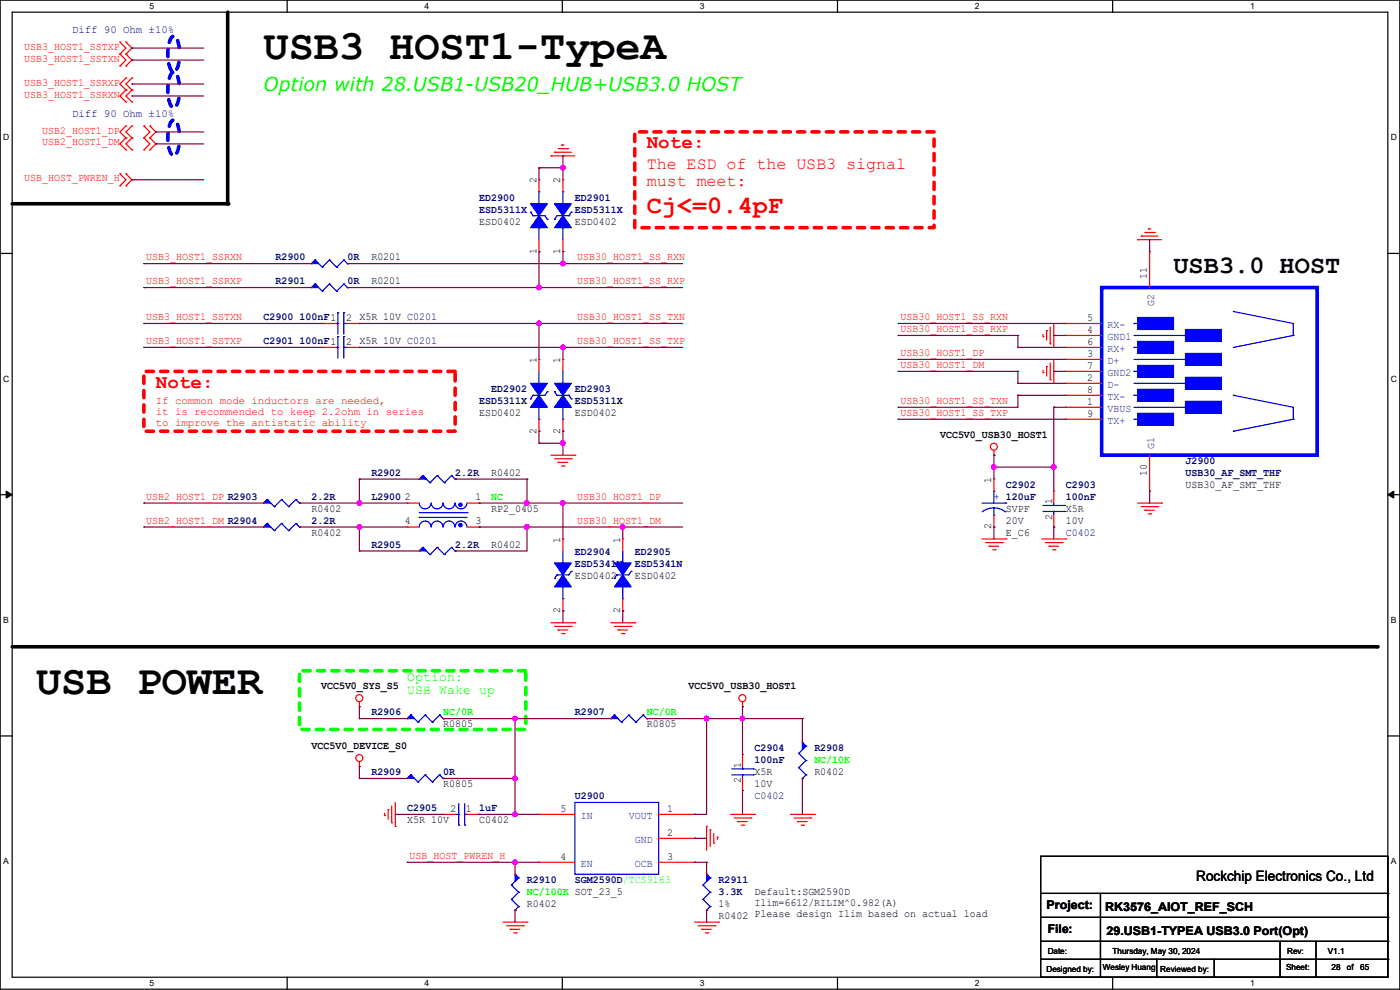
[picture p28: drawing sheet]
<svg xmlns="http://www.w3.org/2000/svg" width="297mm" height="210mm" viewBox="0 0 297 210" stroke-linecap="round" stroke-linejoin="round" font-family="sans-serif">
<defs><g id="words">
<g font-size="8.9">
<text x="55.9" y="12.5">USB3 HOST1-TypeA</text>
<text x="7.7" y="147.2">USB POWER</text>
</g>
<text font-size="5.3" fill="#f00" x="137.2" y="45.2">Cj&lt;=0.4pF</text>
<text font-size="5.3" x="249" y="57.9">USB3.0 HOST</text>
<text font-size="4.1" fill="#0f0" x="55.9" y="19.3">Option with 28.USB1-USB20_HUB+USB3.0 HOST</text>
<g font-size="4.1" fill="#f00">
<text x="137.2" y="31.4">Note:</text>
<text x="33.1" y="82.2">Note:</text>
</g>
<g font-size="3.6" fill="#f00">
<text x="137.2" y="35.9">The ESD of the USB3 signal</text>
<text x="137.2" y="39.4">must meet:</text>
</g>
<text font-size="3" x="253.8" y="186.9">Rockchip Electronics Co., Ltd</text>
<g font-size="2.8" fill="#0f0">
<text x="86.4" y="144.5">Option:</text>
<text x="86.4" y="147.3">USB Wake up</text>
</g>
<g font-size="2.5">
<text x="222" y="192.9">Project:</text>
<text x="222.3" y="198">File:</text>
<text x="234.5" y="193.2">RK3576_AIOT_REF_SCH</text>
<text x="234.7" y="198.2">29.USB1-TYPEA USB3.0 Port(Opt)</text>
</g>
<g font-size="2.3" fill="#f00">
<text x="5.1" y="10.5">USB3_HOST1_SSTXP</text>
<text x="5.1" y="13.1">USB3_HOST1_SSTXN</text>
<text x="5.1" y="18.2">USB3_HOST1_SSRXP</text>
<text x="5.1" y="20.7">USB3_HOST1_SSRXN</text>
<text x="8.9" y="28.3">USB2_HOST1_DP</text>
<text x="8.9" y="30.9">USB2_HOST1_DM</text>
<text x="5.1" y="38.5">USB_HOST_PWREN_H</text>
<text x="31" y="55.2">USB3_HOST1_SSRXN</text>
<text x="122.5" y="55.2">USB30_HOST1_SS_RXN</text>
<text x="31" y="60.3">USB3_HOST1_SSRXP</text>
<text x="122.5" y="60.3">USB30_HOST1_SS_RXP</text>
<text x="31" y="67.9">USB3_HOST1_SSTXN</text>
<text x="122.5" y="67.9">USB30_HOST1_SS_TXN</text>
<text x="191.1" y="67.9">USB30_HOST1_SS_RXN</text>
<text x="191.1" y="70.4">USB30_HOST1_SS_RXP</text>
<text x="31" y="73">USB3_HOST1_SSTXP</text>
<text x="122.5" y="73">USB30_HOST1_SS_TXP</text>
<text x="191.1" y="75.5">USB30_HOST1_DP</text>
<text x="191.1" y="78.1">USB30_HOST1_DM</text>
<text x="33.1" y="85.7">If common mode inductors are needed,</text>
<text x="33.1" y="88">it is recommended to keep 2.2ohm in series</text>
<text x="191.1" y="85.7">USB30_HOST1_SS_TXN</text>
<text x="191.1" y="88.2">USB30_HOST1_SS_TXP</text>
<text x="33.1" y="90.3">to improve the antistatic ability</text>
<text x="31" y="106">USB2_HOST1_DP R2903</text>
<text x="122.5" y="106">USB30_HOST1_DP</text>
<text x="31" y="111.1">USB2_HOST1_DM R2904</text>
<text x="122.5" y="111.1">USB30_HOST1_DM</text>
<text x="86.9" y="182.2">USB_HOST_PWREN_H</text>
</g>
<g font-size="2.3" fill="#000080">
<text x="15.3" y="7">Diff 90 Ohm ±10%</text>
<text x="15.3" y="24.8">Diff 90 Ohm ±10%</text>
<text x="101.6" y="42.5">ED2900</text>
<text x="101.6" y="45.1">ESD5311X</text>
<text x="122" y="42.5">ED2901</text>
<text x="122" y="45.1">ESD5311X</text>
<text x="58.5" y="55.2">R2900</text>
<text x="73.7" y="55.2">0R</text>
<text x="58.5" y="60.3">R2901</text>
<text x="73.7" y="60.3">0R</text>
<text x="55.9" y="67.9">C2900 100nF1</text>
<text x="55.9" y="73">C2901 100nF1</text>
<text x="104.2" y="83.2">ED2902</text>
<text x="122" y="83.2">ED2903</text>
<text x="101.6" y="85.7">ESD5311X</text>
<text x="122" y="85.7">ESD5311X</text>
<text x="78.8" y="101">R2902</text>
<text x="96.6" y="101">2.2R</text>
<text x="251.5" y="98.4">J2900</text>
<text x="251.5" y="101">USB30_AF_SMT_THF</text>
<text x="66.1" y="106">2.2R</text>
<text x="78.8" y="106">L2900</text>
<text x="213.4" y="103.5">C2902</text>
<text x="226.1" y="103.5">C2903</text>
<text x="226.1" y="106">100nF</text>
<text x="66.1" y="111.1">2.2R</text>
<text x="226.1" y="113.7">C0402</text>
<text x="78.8" y="116.2">R2905</text>
<text x="96.6" y="116.2">2.2R</text>
<text x="122" y="117.7">ED2904</text>
<text x="134.7" y="117.7">ED2905</text>
<text x="122" y="120.3">ESD5341N</text>
<text x="134.7" y="120.3">ESD5341N</text>
<text x="78.8" y="151.8">R2906</text>
<text x="122" y="151.8">R2907</text>
<text x="160.1" y="159.4">C2904</text>
<text x="160.1" y="161.9">100nF</text>
<text x="172.8" y="159.4">R2908</text>
<text x="78.8" y="164.5">R2909</text>
<text x="94" y="164.5">0R</text>
<text x="86.4" y="172.1">C2905</text>
<text x="101.6" y="172.1">1uF</text>
<text x="122" y="169.5">U2900</text>
<text x="160.1" y="169.5">C0402</text>
<text x="111.8" y="187.3">R2910</text>
<text x="122" y="187.3">SGM2590D/TCS9163</text>
<text x="152.4" y="187.3">R2911</text>
<text x="152.4" y="189.9">3.3K</text>
</g>
<g font-size="2.3">
<text x="113.8" y="38.9" transform="rotate(-90 113.8 38.9)">2</text>
<text x="118.9" y="38.9" transform="rotate(-90 118.9 38.9)">2</text>
<text x="101.6" y="47.6">ESD0402</text>
<text x="122" y="47.6">ESD0402</text>
<text x="113.8" y="53.9" transform="rotate(-90 113.8 53.9)">1</text>
<text x="118.9" y="53.9" transform="rotate(-90 118.9 53.9)">1</text>
<text x="78.8" y="55.2">R0201</text>
<text x="243.3" y="59.2" transform="rotate(-90 243.3 59.2)">11</text>
<text x="78.8" y="60.3">R0201</text>
<text x="73.4" y="68.2">2 X5R 10V C0201</text>
<text x="230.7" y="70.6">4</text>
<text x="230.7" y="68.1">5</text>
<text x="73.4" y="73.3">2 X5R 10V C0201</text>
<text x="113.8" y="77" transform="rotate(-90 113.8 77)">1</text>
<text x="118.9" y="77" transform="rotate(-90 118.9 77)">1</text>
<text x="230.7" y="75.7">3</text>
<text x="230.7" y="73.2">6</text>
<text x="230.7" y="80.8">2</text>
<text x="230.7" y="78.2">7</text>
<text x="230.7" y="83.3">8</text>
<text x="101.6" y="88.3">ESD0402</text>
<text x="122" y="88.3">ESD0402</text>
<text x="230.7" y="85.9">1</text>
<text x="230.7" y="88.4">9</text>
<text x="113.8" y="92" transform="rotate(-90 113.8 92)">2</text>
<text x="118.9" y="92" transform="rotate(-90 118.9 92)">2</text>
<text x="199.4" y="92.8">VCC5V0_USB30_HOST1</text>
<text x="104.2" y="101">R0402</text>
<text x="243.3" y="100.9" transform="rotate(-90 243.3 100.9)">10</text>
<text x="85.9" y="106.2">2</text>
<text x="100.9" y="106.2">1</text>
<text x="210.3" y="102.4" transform="rotate(-90 210.3 102.4)">1</text>
<text x="223.2" y="107" transform="rotate(-90 223.2 107)">1</text>
<text x="251.5" y="103.5">USB30_AF_SMT_THF</text>
<text x="66.1" y="108.6">R0402</text>
<text x="66.1" y="113.7">R0402</text>
<text x="85.9" y="111.3">4</text>
<text x="100.9" y="111.3">3</text>
<text x="104.2" y="108.6">RP2_0405</text>
<text x="210.3" y="112.3" transform="rotate(-90 210.3 112.3)">2</text>
<text x="213.4" y="113.7">E_C6</text>
<text x="213.4" y="108.6">SVPF</text>
<text x="213.4" y="111.1">20V</text>
<text x="223.2" y="110.3" transform="rotate(-90 223.2 110.3)">2</text>
<text x="226.1" y="108.6">X5R</text>
<text x="226.1" y="111.1">10V</text>
<text x="104.2" y="116.2">R0402</text>
<text x="118.9" y="115.1" transform="rotate(-90 118.9 115.1)">1</text>
<text x="131.6" y="115.1" transform="rotate(-90 131.6 115.1)">1</text>
<text x="122" y="122.8">ESD0402</text>
<text x="134.7" y="122.8">ESD0402</text>
<text x="118.9" y="130.1" transform="rotate(-90 118.9 130.1)">2</text>
<text x="131.6" y="130.1" transform="rotate(-90 131.6 130.1)">2</text>
<text x="68.1" y="146.2">VCC5V0_SYS_S5</text>
<text x="146.1" y="146.2">VCC5V0_USB30_HOST1</text>
<text x="94" y="154.3">R0805</text>
<text x="137.2" y="154.3">R0805</text>
<text x="66.1" y="158.9">VCC5V0_DEVICE_S0</text>
<text x="94" y="167">R0805</text>
<text x="157.2" y="166.2" transform="rotate(-90 157.2 166.2)">2</text>
<text x="157.2" y="162.9" transform="rotate(-90 157.2 162.9)">1</text>
<text x="160.1" y="164.5">X5R</text>
<text x="160.1" y="167">10V</text>
<text x="172.8" y="164.5">R0402</text>
<text x="95.5" y="172.3">2</text>
<text x="98.8" y="172.3">1</text>
<text x="118.9" y="172.2">5</text>
<text x="141.5" y="172.2">1</text>
<text x="86.4" y="174.6">X5R 10V</text>
<text x="101.6" y="174.6">C0402</text>
<text x="141.5" y="177.3">2</text>
<text x="118.9" y="182.4">4</text>
<text x="141.5" y="182.4">3</text>
<text x="160.1" y="189.9">Default:SGM2590D</text>
<text x="111.8" y="192.4">R0402</text>
<text x="152.4" y="194.9">R0402 Please design Ilim based on actual load</text>
<text x="152.4" y="192.4">1%</text>
<text x="160.1" y="192.2">Ilim=6612/RILIM^0.982(A)</text>
</g>
<g font-size="2.3" fill="#004080">
<text x="244.9" y="64.8" transform="rotate(-90 244.9 64.8)">G2</text>
<text x="235" y="69.6">RX-</text>
<text x="235" y="77.2">D+</text>
<text x="235" y="72.1">GND1</text>
<text x="235" y="74.6">RX+</text>
<text x="235" y="82.3">D-</text>
<text x="235" y="79.7">GND2</text>
<text x="235" y="87.3">VBUS</text>
<text x="235" y="84.8">TX-</text>
<text x="235" y="89.9">TX+</text>
<text x="244.9" y="95.3" transform="rotate(-90 244.9 95.3)">G1</text>
<text x="123.2" y="173.7">IN</text>
<text x="133.4" y="173.7">VOUT</text>
<text x="134.7" y="178.8">GND</text>
<text x="123.2" y="183.9">EN</text>
<text x="134.7" y="183.9">OCB</text>
</g>
<g font-size="2.3" fill="#0f0">
<text x="104.2" y="106">NC</text>
<text x="94" y="151.8">NC/0R</text>
<text x="137.2" y="151.8">NC/0R</text>
<text x="172.8" y="161.9">NC/10K</text>
<text x="111.8" y="189.9">NC/100K SOT_23_5</text>
</g>
<text font-size="2.3" fill="#00f" x="210.9" y="106">+ 120uF</text>
<g font-size="1.8">
<text x="31.7" y="1.9">5</text>
<text x="90.1" y="1.9">4</text>
<text x="148.5" y="1.9">3</text>
<text x="206.8" y="1.9">2</text>
<text x="265.2" y="1.9">1</text>
<text x=".7" y="29.8">D</text>
<text x="295.1" y="29.8">D</text>
<text x=".7" y="80.9">C</text>
<text x="295.1" y="80.9">C</text>
<text x=".7" y="132.1">B</text>
<text x="295.1" y="132.1">B</text>
<text x=".7" y="183.3">A</text>
<text x="295.1" y="183.3">A</text>
<text x="222.3" y="202.3">Date:</text>
<text x="236" y="202.3">Thursday, May 30, 2024</text>
<text x="273.1" y="202.3">Rev:</text>
<text x="281.7" y="202.3">V1.1</text>
<text x="31.7" y="209.2">5</text>
<text x="90.1" y="209.2">4</text>
<text x="148.5" y="209.2">3</text>
<text x="206.8" y="209.2">2</text>
<text x="222" y="206.1">Designed by:</text>
<text x="234" y="205.9">Wesley Huang</text>
<text x="246.2" y="206.1">Reviewed by:</text>
<text x="265.2" y="209.2">1</text>
<text x="272.8" y="205.9">Sheet:</text>
<text x="282.5" y="205.9">28</text>
<text x="285.7" y="205.9">of</text>
<text x="288.6" y="205.9">65</text>
</g>
</g></defs>
<path d="M0 0h297v209.8h-297zM2.6 2.6h291.8v204.7h-291.8z" fill="none" stroke="#000" stroke-width=".25"/>
<g fill="#fff">
<path d="M31.7 .3h1v2h-1z"/>
<path d="M31.7 207.6h1v1.9h-1z"/>
</g>
<path d="M60.9 0v2.6M60.9 207.3v2.5" fill="none" stroke="#000" stroke-width=".25"/>
<g fill="#fff">
<path d="M90.1 .3h1v2h-1z"/>
<path d="M90.1 207.6h1v1.9h-1z"/>
</g>
<path d="M119.3 0v2.6M119.3 207.3v2.5" fill="none" stroke="#000" stroke-width=".25"/>
<g fill="#fff">
<path d="M148.5 .3h.9v2h-.9z"/>
<path d="M148.5 207.6h.9v1.9h-.9z"/>
</g>
<path d="M177.7 0v2.6M177.7 207.3v2.5" fill="none" stroke="#000" stroke-width=".25"/>
<g fill="#fff">
<path d="M206.8 .3h1v2h-1z"/>
<path d="M206.8 207.6h1v1.9h-1z"/>
</g>
<path d="M236.1 0v2.6M236.1 207.3v2.5" fill="none" stroke="#000" stroke-width=".25"/>
<g fill="#fff">
<path d="M265.2 .3h1v2h-1z"/>
<path d="M265.2 207.6h1v1.9h-1z"/>
<path d="M.7 28.2h1.2v1.9h-1.2z"/>
<path d="M295.1 28.2h1.2v1.9h-1.2z"/>
<path d="M.7 79.3h1.2v2h-1.2z"/>
<path d="M295.1 79.3h1.2v2h-1.2z"/>
</g>
<path d="M0 53.8h2.6M294.4 53.8h2.6" fill="none" stroke="#000" stroke-width=".25"/>
<g fill="#fff">
<path d="M.7 130.5h1.2v2h-1.2z"/>
<path d="M295.1 130.5h1.1v2h-1.1z"/>
</g>
<path d="M0 104.9h2.6M294.4 104.9h2.6" fill="none" stroke="#000" stroke-width=".25"/>
<path d="M1.3 104.2l1.3 .7-1.3 .8zM294.4 104.9l1.3-.7v1.5z" fill="#000" stroke="#000" stroke-width=".21"/>
<g fill="#fff">
<path d="M.7 181.7h1.2v2h-1.2z"/>
<path d="M295.1 181.7h1.1v2h-1.1z"/>
</g>
<g fill="none" stroke="#000" stroke-width=".25">
<path d="M0 156.1h2.6M294.4 156.1h2.6M220.8 181.7h73.6v25.6h-73.6zM220.8 189.5h73.6M220.8 194.6h73.6M220.8 199.7h73.6M233.5 189.5v17.8M271.6 199.7v7.6M279.2 199.7v7.6M294.4 189.5h.1M294.4 194.6h.1M294.4 199.7h.1"/>
<path d="M220.8 203.5h73.6M233.5 207.3h.1M245.4 207.3h.1M245.4 203.5v3.8M257.6 207.3h.1M257.6 203.5v3.8M271.6 207.3h.1M279.2 207.3h.1M294.4 203.5h.1"/>
</g>
<path d="M134.7 28h63.5v20.3h-63.5zM30.5 78.8h66.1v12.7h-66.1z" fill="none" stroke="#f00" stroke-width=".76" stroke-dasharray="1.5 1.5"/>
<path d="M63.5 142.3h48v12.4h-48z" fill="none" stroke="#0f0" stroke-width=".76" stroke-dasharray="1.5 1.5"/>
<path d="M48.3 2.6v40.6h-45.7M2.6 137.2h289.5" fill="none" stroke="#000" stroke-width=".76"/>
<g fill="#000">
<circle cx="48.3" cy="43.2" r=".38"/>
<circle cx="292.1" cy="137.2" r=".38"/>
</g>
<path d="M38 10.1l-.1-.7a2.1 2.1 0 0 0-1-1.7 1.6 1.6 0 0 0-1 1.4 8.9 8.9 0 0 0 .4 5.8l.6 .3a1.53 1.53 0 0 0 .9-1.3l.3-1.5M38 17.7l-.1-.7a2.1 2.1 0 0 0-1-1.7 1.6 1.6 0 0 0-1 1.4 8.9 8.9 0 0 0 .4 5.8l.6 .4a1.53 1.53 0 0 0 .9-1.4l.3-1.5M38 27.9l-.1-.7a2.1 2.1 0 0 0-1-1.8 1.6 1.6 0 0 0-1 1.5 8.9 8.9 0 0 0 .4 5.7l.6 .4a1.53 1.53 0 0 0 .9-1.3l.3-1.5" fill="none" stroke="#00f" stroke-width=".76" stroke-dasharray="1.5 1.5"/>
<g fill="none" stroke="#f00" stroke-width=".25">
<path d="M25.4 11.5h.1M25.4 8.9h.1M25.4 14h.1M25.4 8.9l1.3 1.3-1.3 1.3M25.4 11.5l1.3 1.2-1.3 1.3M26.7 8.9h.1M26.7 11.5h.1M26.7 14h.1M26.7 19.1h.1M26.7 16.6h.1M26.7 19.1l-1.3 1.3 1.3 1.2M26.7 8.9l1.3 1.3-1.3 1.3"/>
<path d="M26.7 11.5l1.3 1.2-1.3 1.3M26.7 16.6l-1.3 1.2 1.3 1.3M28 19.1h.1M28 16.6h.1M28 16.6l-1.3 1.2 1.3 1.3M28 19.1l-1.3 1.3 1.3 1.2M25.4 39.4h.1M25.4 36.9h.1M25.4 36.9l1.3 1.2-1.3 1.3M26.7 29.3h.1M26.7 26.7h.1M26.7 31.8h.1"/>
<path d="M26.7 36.9h.1M26.7 39.4h.1M26.7 21.6h.1M26.7 26.7l-1.3 1.3 1.3 1.3M26.7 29.3l-1.3 1.2 1.3 1.3M26.7 36.9l1.3 1.2-1.3 1.3M28 29.3h.1M28 26.7h.1M28 31.8h.1M28 21.6h.1M28 26.7l-1.3 1.3 1.3 1.3M28 29.3l-1.3 1.2 1.3 1.3"/>
<path d="M30.5 29.3h.1M30.5 26.7h.1M30.5 31.8h.1M30.5 26.7l1.3 1.3-1.3 1.3M30.5 29.3l1.3 1.2-1.3 1.3M31.8 26.7h.1M31.8 29.3h.1M31.8 31.8h.1M31.8 26.7l1.3 1.3-1.3 1.3M31.8 29.3l1.3 1.2-1.3 1.3M114.3 38.1h.1M114.3 38.1v2.6"/>
<path d="M116.9 33.1h.1M116.9 33.1h5.1M117.6 32.3h.1M117.6 32.3h3.6M118.4 31.5h2M119.2 30.8h.1M119.2 30.8h.5M119.4 38.1h.1M119.4 38.1v2.6M120.4 31.5h.1M66.1 55.9h.1M73.7 55.9h.1"/>
<path d="M114.3 53.4h.1M114.3 50.8v2.6M119.4 53.4h.1M119.4 50.8v2.6M241.3 50.8h.1M241.3 50.8h5.1M242.1 50.1h.1M242.1 50.1h3.6M242.9 49.3h2M243.6 48.6h.1M243.6 48.6h.5M243.9 53.4h.1"/>
<path d="M243.9 53.4v7.6M244.9 49.3h.1M66.1 61h.1M68.6 73.7h.1M68.6 68.6h.1M68.6 68.6h2.6M68.6 73.7h2.6M73.7 61h.1M73.7 68.6h2.5M73.7 73.7h2.5M76.2 73.7h.1M76.2 68.6h.1"/>
<path d="M114.3 76.2h.1M114.3 76.2v2.6M119.4 76.2h.1M119.4 76.2v2.6M221.3 71.4h.1M221.3 79h.1M221.3 70.9v.5M221.3 78.5v.5M222 70.1h.1M222 77.8h.1M222 70.1v2.1M222 77.8v2"/>
<path d="M222.8 72.9h.1M222.8 69.4v3.5M222.8 77v3.6M223.6 73.7h.1M223.6 68.6v5.1M223.6 76.2v5.1M226.1 76.2h.1M226.1 71.2h.1M226.1 68.6h.1M226.1 73.7h.1M226.1 78.8h.1M226.1 76.2h7.6"/>
<path d="M226.1 71.2h7.6M226.1 68.6h7.6M226.1 73.7h7.6M226.1 78.8h7.6M114.3 91.5h.1M114.3 88.9v2.6M116.9 96.6h5.1M117.6 97.3h3.6M118.4 98.1h.1M118.4 98.1h2M119.2 98.8h.5M119.4 91.5h.1"/>
<path d="M119.4 88.9v2.6M119.7 98.8h.1M121.2 97.3h.1M122 96.6h.1M210.9 96.6h.1M210.9 95.5v1.1M222.8 80.6h.1M223.6 81.3h.1M226.1 86.4h.1M226.1 81.3h.1M226.1 83.9h.1M226.1 88.9h.1"/>
<path d="M226.1 86.4h7.6M226.1 81.3h7.6M226.1 83.9h7.6M226.1 88.9h7.6M243.9 96.6v7.6M55.9 106.7h.1M55.9 111.8h.1M63.5 106.7h.1M63.5 111.8h.1M86.4 106.7h.1M86.4 111.8h.1M86.4 106.7h2.5"/>
<path d="M86.4 111.8h2.5M88.9 101.6h.1M88.9 116.9h.1M96.6 101.6h.1M96.6 116.9h.1M99.1 106.7h2.5M99.1 111.8h2.5M101.6 106.7h.1M101.6 111.8h.1M119.4 114.3h.1M119.4 114.3v2.6M132.1 114.3h.1"/>
<path d="M132.1 114.3v2.6M208.3 114.3h5.1M209.1 115.1h3.5M209.8 115.9h.1M209.8 115.9h2.1M210.6 116.6h.5M210.9 101.6h.1M210.9 111.8h.1M210.9 101.6v2.6M210.9 109.3v2.5M211.1 116.6h.1M212.6 115.1h.1"/>
<path d="M213.4 114.3h.1M221 114.3h5.1M221.8 115.1h3.5M222.5 115.9h.1M222.5 115.9h2.1M223.3 116.6h.5M223.6 104.2h.1M223.6 111.8h.1M223.6 104.2v2.5M223.6 109.3v2.5M223.8 116.6h.1M225.3 115.1h.1"/>
<path d="M226.1 114.3h.1M241.3 106.7h5.1M242.1 107.5h3.6M242.9 108.2h.1M242.9 108.2h2M243.6 109h.5M243.9 104.2h.1M244.1 109h.1M245.7 107.5h.1M246.4 106.7h.1M116.9 132.1h5.1M117.6 132.9h3.6"/>
<path d="M118.4 133.6h.1M118.4 133.6h2M119.2 134.4h.5M119.4 129.6h.1M119.4 127v2.6M119.7 134.4h.1M121.2 132.9h.1M122 132.1h.1M129.6 132.1h5.1M130.3 132.9h3.6M131.1 133.6h.1M131.1 133.6h2"/>
<path d="M131.9 134.4h.5M132.1 129.6h.1M132.1 127v2.6M132.4 134.4h.1M133.9 132.9h.1M134.7 132.1h.1M76.2 149.9h.1M76.2 148.9v1M86.4 152.4h.1M94 152.4h.1M129.6 152.4h.1M137.2 152.4h.1"/>
<path d="M157.5 149.9h.1M157.5 148.9v1M170.2 157.5h.1M76.2 162.6h.1M76.2 161.6v1M81.6 173h.1M81.6 172.5v.5M82.3 171.7h.1M82.3 171.7v2.1M83.1 174.5h.1M83.1 171v3.5M83.9 175.3h.1"/>
<path d="M83.9 170.2v5.1M86.4 165.1h.1M94 165.1h.1M94 172.8h.1M94 172.8h2.6M99.1 172.8h2.5M101.6 172.8h.1M114.3 172.8h.1M114.3 172.8h7.7M139.7 172.8h7.7M139.7 177.8h7.7M147.4 177.8h.1"/>
<path d="M147.4 172.8h.1M149.9 175.3h.1M149.9 175.3v5.1M150.7 176.1h.1M150.7 176.1v3.5M151.4 178.9h.1M151.4 176.8v2.1M152.2 177.6h.1M152.2 177.6v.5M155 172.8h5.1M155.7 173.5h3.6M156.5 174.3h.1"/>
<path d="M156.5 174.3h2M157.3 175h.5M157.5 160.1h.1M157.5 167.7h.1M157.5 160.1v2.5M157.5 165.1v2.6M157.8 175h.1M159.3 173.5h.1M160.1 172.8h.1M167.7 172.8h5.1M168.4 173.5h3.6M169.2 174.3h.1"/>
<path d="M169.2 174.3h2M170 175h.5M170.2 165.1h.1M170.5 175h.1M172 173.5h.1M172.8 172.8h.1M106.7 195.6h5.1M107.5 196.4h3.5M108.2 197.1h.1M108.2 197.1h2.1M109 197.9h.5M109.3 185.5h.1"/>
<path d="M109.3 193.1h.1M109.5 197.9h.1M111 196.4h.1M111.8 195.6h.1M114.3 182.9h.1M114.3 182.9h7.7M139.7 182.9h7.7M147.4 182.9h.1M147.4 195.6h5M148.1 196.4h3.6M148.9 197.1h.1M148.9 197.1h2"/>
<path d="M149.6 197.9h.6M149.9 185.5h.1M149.9 193.1h.1M150.2 197.9h.1M151.7 196.4h.1M152.4 195.6h.1"/>
<circle cx="210.8" cy="94.8" r=".74"/>
<circle cx="76.2" cy="148.1" r=".74"/>
<circle cx="157.5" cy="148.1" r=".74"/>
<circle cx="76.2" cy="160.8" r=".74"/>
</g>
<path d="M233.7 61h45.7v35.6h-45.7z" fill="none" stroke="#00f" stroke-width=".76"/>
<g fill="#00f" stroke="#00f" stroke-width=".25">
<path d="M86.4 165.1l.8-.7 .7 .7z"/>
<path d="M66.8 55.2l.8 .7h-1.5z"/>
<path d="M86.4 152.4l.8-.7 .7 .7z"/>
<path d="M55.9 106.7l.8-.7 .7 .7z"/>
<path d="M109.3 185.5l.7 .7-.7 .8z"/>
<path d="M66.8 60.2l.8 .8h-1.5z"/>
<path d="M89.7 100.9l.8 .7h-1.6z"/>
<path d="M89.7 116.1l.8 .8h-1.6z"/>
<path d="M56.7 111l.7 .8h-1.5z"/>
<path d="M170.2 157.5l.8 .8-.8 .7z"/>
<path d="M129.6 152.4l.7-.7 .8 .7z"/>
<path d="M149.9 185.5l.8 .7-.8 .8z"/>
<path d="M241.3 67.4h7.7v2.5h-7.7z" fill-rule="evenodd"/>
<path d="M251.5 69.9h7.6v2.5h-7.6z" fill-rule="evenodd"/>
<path d="M251.5 75h7.6v2.5h-7.6z" fill-rule="evenodd"/>
<path d="M251.5 80.1h7.6v2.5h-7.6z" fill-rule="evenodd"/>
<path d="M251.5 85.1h7.6v2.6h-7.6z" fill-rule="evenodd"/>
<path d="M241.3 72.4h7.7v2.6h-7.7z" fill-rule="evenodd"/>
<path d="M241.3 77.5h7.7v2.6h-7.7z" fill-rule="evenodd"/>
<path d="M241.3 82.6h7.7v2.5h-7.7z" fill-rule="evenodd"/>
<path d="M241.3 87.7h7.7v2.5h-7.7z" fill-rule="evenodd"/>
<path d="M117.6 119.4h3.6l-1.8 2.6z" fill-rule="evenodd"/>
<path d="M119.4 122l1.8 2.5h-3.6z" fill-rule="evenodd"/>
<path d="M130.3 119.4h3.6l-1.8 2.6z" fill-rule="evenodd"/>
<path d="M132.1 122l1.8 2.5h-3.6z" fill-rule="evenodd"/>
<path d="M114.3 45.8l1.8 2.5h-3.5z" fill-rule="evenodd"/>
<path d="M112.6 43.2h3.5l-1.8 2.6z" fill-rule="evenodd"/>
<path d="M119.4 45.8l1.8 2.5h-3.6z" fill-rule="evenodd"/>
<path d="M117.6 43.2h3.6l-1.8 2.6z" fill-rule="evenodd"/>
<path d="M112.6 81.3h3.5l-1.8 2.6z" fill-rule="evenodd"/>
<path d="M114.3 83.9l1.8 2.5h-3.5z" fill-rule="evenodd"/>
<path d="M117.6 81.3h3.6l-1.8 2.6z" fill-rule="evenodd"/>
<path d="M119.4 83.9l1.8 2.5h-3.6z" fill-rule="evenodd"/>
<circle cx="97.7" cy="107.1" r=".36"/>
<circle cx="97.7" cy="111.4" r=".36"/>
</g>
<g fill="none" stroke="#00f" stroke-width=".25">
<path d="M66.8 55.2h.1M66.8 55.2l-.7 .7M66.8 55.2l1.6 1.5M68.4 56.7h.1M69.9 55.2h.1M69.9 55.2l-1.5 1.5M69.9 55.2l1.5 1.5M71.4 56.7h.1M72.9 55.2h.1M72.9 55.2l-1.5 1.5M72.9 55.2l.8 .7M73.7 55.9h.1"/>
<path d="M112.6 45h.1M112.6 45l.5 .8M113.1 45.8h.1M113.1 45.8h2.5l.5 .7M114.3 48.3h.1M114.3 40.7h.1M114.3 40.7v2.5M114.3 48.3v2.5M116.1 46.5h.1M117.6 46.5h.1M119.4 48.3h.1M119.4 40.7h.1"/>
<path d="M119.4 40.7v2.5M119.4 48.3v2.5M120.7 45.8h.1M120.7 45.8h-2.5l-.6 .7M121.2 45h.1M121.2 45l-.5 .8M66.8 60.2h.1M66.8 60.2l-.7 .8M66.8 60.2l1.6 1.6M68.4 61.8h.1M69.9 60.2h.1M69.9 60.2l-1.5 1.6"/>
<path d="M69.9 60.2l1.5 1.6M71.2 68.6h.5M71.2 73.7h.5M71.4 61.8h.1M71.7 73.7h.1M71.7 71.4h.1M71.7 68.6h.1M71.7 66.3h.1M71.7 66.3v4.6M71.7 71.4v4.6M72.9 60.2h.1M72.9 71.4h.1"/>
<path d="M72.9 73.7h.1M72.9 66.3h.1M72.9 68.6h.1M72.9 68.6h.8M72.9 73.7h.8M72.9 60.2l-1.5 1.6M72.9 60.2l.8 .8M72.9 66.3v4.6M72.9 71.4v4.6M73.7 61h.1M114.3 78.8v2.5M119.4 78.8v2.5"/>
<path d="M240.6 78.8h.1M240.6 68.6h.1M240.6 73.7h.1M240.6 78.8h2.5M240.6 68.6h2.5M240.6 73.7h2.5M240.6 76.2h16M240.6 71.2h16M256.6 76.2h.1M256.6 71.2h.1M261.7 66.1h.1M261.7 73.7h.1"/>
<path d="M261.7 66.1l12.7 2.5v2.6M274.4 71.2h.1M274.4 71.2l-12.7 2.5M112.6 84.6h.1M113.1 83.9h.1M113.1 83.9l-.5 .7M114.3 81.3h.1M114.3 88.9h.1M114.3 86.4v2.5M116.1 83.1h.1M116.1 83.1l-.5 .8h-2.5M117.6 83.1h.1"/>
<path d="M117.6 83.1l.6 .8h2.5M119.4 81.3h.1M119.4 88.9h.1M119.4 86.4v2.5M120.7 83.9h.1M120.7 83.9l.5 .7M121.2 84.6h.1M240.6 83.9h.1M240.6 88.9h.1M240.6 83.9h2.5M240.6 88.9h2.5M240.6 81.3h16"/>
<path d="M240.6 86.4h16M256.6 81.3h.1M256.6 86.4h.1M261.7 91.5h.1M261.7 83.9h.1M261.7 83.9l12.7 2.5v2.5M274.4 88.9h.1M274.4 88.9l-12.7 2.6M56.7 106h.1M56.7 111h.1M56.7 106l-.8 .7M56.7 106l1.5 1.5"/>
<path d="M56.7 111l-.8 .8M56.7 111l1.5 1.6M58.2 107.5h.1M58.2 112.6h.1M59.7 106h.1M59.7 111h.1M59.7 106l-1.5 1.5M59.7 106l1.6 1.5M59.7 111l-1.5 1.6M59.7 111l1.6 1.6M61.3 107.5h.1M61.3 112.6h.1"/>
<path d="M62.8 106h.1M62.8 111h.1M62.8 106l-1.5 1.5M62.8 106l.7 .7M62.8 111l-1.5 1.6M62.8 111l.7 .8M63.5 106.7h.1M63.5 111.8h.1M88.9 106.7a1.25 1.25 0 0 0 1.3 1.3 1.25 1.25 0 0 0 1.2-1.3M88.9 109.8h.1M88.9 109.8h10.2M88.9 108.8h10.2"/>
<path d="M89.7 100.9h.1M89.7 116.1h.1M89.7 100.9l-.8 .7M89.7 100.9l1.5 1.5M89.7 116.1l-.8 .8M89.7 116.1l1.5 1.5M91.2 102.4h.1M91.2 117.6h.1M91.4 111.8a1.25 1.25 0 0 0-1.2-1.3 1.25 1.25 0 0 0-1.3 1.3M91.5 106.7a1.25 1.25 0 0 0 1.2 1.3 1.25 1.25 0 0 0 1.3-1.3M92.8 100.9h.1M92.8 116.1h.1"/>
<path d="M92.8 100.9l-1.6 1.5M92.8 100.9l1.5 1.5M92.8 116.1l-1.6 1.5M92.8 116.1l1.5 1.5M94 111.8a1.25 1.25 0 0 0-1.3-1.3 1.25 1.25 0 0 0-1.2 1.3M94 106.7a1.25 1.25 0 0 0 1.3 1.3 1.25 1.25 0 0 0 1.2-1.3M94.3 102.4h.1M94.3 117.6h.1M95.8 100.9h.1M95.8 116.1h.1M95.8 100.9l-1.5 1.5M95.8 100.9l.8 .7"/>
<path d="M95.8 116.1l-1.5 1.5M95.8 116.1l.8 .8M96.5 111.8a1.25 1.25 0 0 0-1.2-1.3 1.25 1.25 0 0 0-1.3 1.3M96.6 101.6h.1M96.6 116.9h.1M96.6 106.7a1.25 1.25 0 0 0 1.2 1.3 1.25 1.25 0 0 0 1.3-1.3M99.1 111.8a1.25 1.25 0 0 0-1.3-1.3 1.25 1.25 0 0 0-1.2 1.3M99.1 108.8h.1M119.4 119.4h.1M119.4 116.9v2.5M132.1 119.4h.1M132.1 116.9v2.5"/>
<path d="M208.3 106.7h5.1M210.9 109.3h.1M210.9 107.7l1.5 .4 .9 .5M210.9 107.7l-1.1 .2-1.4 .7M210.9 104.2h.1M210.9 104.2v2.5M210.9 107.7v1.6M213.4 106.7h.1M221.3 108.5h4.5M221.3 107.2h4.5M223.6 107.2h.1M223.6 108.5h.1"/>
<path d="M223.6 106.7v.5M223.6 108.5v.8M225.8 108.5h.1M225.8 107.2h.1M117.6 122.7h.1M118.2 122h.1M118.2 122l-.6 .7M119.4 127h.1M119.4 124.5v2.5M121.2 121.2h.1M121.2 121.2l-.5 .8h-2.5M130.3 122.7h.1"/>
<path d="M130.9 122h.1M130.9 122l-.6 .7M132.1 127h.1M132.1 124.5v2.5M133.9 121.2h.1M133.9 121.2l-.5 .8h-2.5M87.2 151.7h.1M87.2 151.7l-.8 .7M87.2 151.7l1.5 1.5M88.7 153.2h.1M90.2 151.7h.1M90.2 151.7l-1.5 1.5"/>
<path d="M90.2 151.7l1.5 1.5M91.7 153.2h.1M93.3 151.7h.1M93.3 151.7l-1.6 1.5M93.3 151.7l.7 .7M94 152.4h.1M130.3 151.7h.1M130.3 151.7l-.7 .7M130.3 151.7l1.6 1.5M131.9 153.2h.1M133.4 151.7h.1M133.4 151.7l-1.5 1.5"/>
<path d="M133.4 151.7l1.5 1.5M134.9 153.2h.1M136.4 151.7h.1M136.4 151.7l-1.5 1.5M136.4 151.7l.8 .7M137.2 152.4h.1M169.5 159.8h.1M169.5 159.8l1.5 1.5M170.2 157.5l.8 .8M171 158.3h.1M171 158.3l-1.5 1.5M87.2 164.4h.1"/>
<path d="M87.2 164.4l-.8 .7M87.2 164.4l1.5 1.5M88.7 165.9h.1M90.2 164.4h.1M90.2 164.4l-1.5 1.5M90.2 164.4l1.5 1.5M91.7 165.9h.1M93.3 164.4h.1M93.3 164.4l-1.6 1.5M93.3 164.4l.7 .7M94 165.1h.1M96.6 172.8h.7"/>
<path d="M97.3 175h.1M97.3 172.8h.1M97.3 170.5v4.5M98.6 172.8h.1M98.6 175h.1M98.6 172.8h.5M98.6 170.5v4.5M122 170.2h17.7v15.3h-17.7zM155.2 164.4h4.6M155.2 163.1h4.6M157.5 163.1h.1M157.5 164.4h.1"/>
<path d="M157.5 162.6v.5M157.5 164.4v.7M159.8 164.4h.1M159.8 163.1h.1M169.5 162.9h.1M169.5 162.9l1.5 1.5M170.2 165.1h.1M171 161.3h.1M171 164.4h.1M171 161.3l-1.5 1.6M171 164.4l-.8 .7M108.5 187.7h.1"/>
<path d="M108.5 190.8h.1M108.5 187.7l1.5 1.6M108.5 190.8l1.5 1.5M109.3 193.1h.1M109.3 185.5l.7 .7M110 186.2h.1M110 189.3h.1M110 192.3h.1M110 186.2l-1.5 1.5M110 189.3l-1.5 1.5M110 192.3l-.7 .8M149.1 187.7h.1"/>
<path d="M149.1 190.8h.1M149.1 187.7l1.6 1.6M149.1 190.8l1.6 1.5M149.9 193.1h.1M149.9 185.5l.8 .7M150.7 186.2h.1M150.7 189.3h.1M150.7 192.3h.1M150.7 186.2l-1.6 1.5M150.7 189.3l-1.6 1.5M150.7 192.3l-.8 .8"/>
</g>
<g fill="none" stroke="#800040" stroke-width=".25">
<path d="M28 10.2h.1M28 12.7h.1M28 17.8h.1M28 10.2h15.2M28 12.7h15.2M28 17.8h15.2M28 38.1h.1M28 20.4h.1M28 38.1h15.2M28 20.4h15.2M33.1 28h.1M33.1 30.5h.1"/>
<path d="M33.1 28h10.1M33.1 30.5h10.1M114.3 35.6h.1M114.3 35.6v2.5M114.3 35.6h5.1M119.4 33.1h.1M119.4 35.6h.1M119.4 33.1v5M30.5 55.9h.1M30.5 55.9h35.6M73.7 55.9h.1M73.7 55.9h71.1"/>
<path d="M114.3 53.4h.1M114.3 53.4v7.6M119.4 53.4h.1M119.4 55.9h.1M119.4 53.4v2.5M243.9 50.8h.1M243.9 50.8v2.6M30.5 61h.1M30.5 68.6h.1M30.5 73.7h.1M30.5 68.6h38.1M30.5 73.7h38.1"/>
<path d="M30.5 61h35.6M73.7 61h.1M73.7 61h71.1M76.2 68.6h.1M76.2 73.7h.1M76.2 68.6h68.6M76.2 73.7h68.6M114.3 61h.1M114.3 68.6h.1M114.3 68.6v7.6M119.4 73.7h.1M119.4 73.7v2.5"/>
<path d="M190.5 68.6h.1M190.5 71.2h.1M190.5 76.2h.1M190.5 78.8h.1M190.5 68.6h35.6M190.5 71.2h25.4M190.5 76.2h35.6M190.5 78.8h25.4M215.9 71.2h.1M215.9 73.7h.1M215.9 78.8h.1M215.9 71.2v2.5"/>
<path d="M215.9 78.8v2.5M215.9 73.7h10.2M223.6 71.2h.1M223.6 78.8h.1M223.6 71.2h2.5M223.6 78.8h2.5M114.3 91.5h.1M114.3 94h.1M114.3 91.5v2.5M114.3 94h5.1M119.4 91.5h.1M119.4 94h.1"/>
<path d="M119.4 91.5v5.1M190.5 86.4h.1M190.5 88.9h.1M190.5 88.9h35.6M210.9 96.6h.1M210.9 99.1h.1M210.9 96.6v5M210.9 99.1h12.7M215.9 81.3h.1M215.9 83.9h.1M215.9 83.9v2.5h-25.4M215.9 81.3h10.2"/>
<path d="M215.9 83.9h10.2M223.6 99.1h.1M223.6 86.4h.1M223.6 86.4v17.8M223.6 86.4h2.5M30.5 106.7h.1M30.5 111.8h.1M30.5 106.7h25.4M30.5 111.8h25.4M63.5 106.7h.1M63.5 111.8h.1M63.5 106.7h22.9"/>
<path d="M63.5 111.8h22.9M76.2 101.6h.1M76.2 106.7h.1M76.2 111.8h.1M76.2 116.9h.1M76.2 101.6v5.1M76.2 111.8v5.1M76.2 101.6h12.7M76.2 116.9h12.7M96.6 101.6h.1M96.6 116.9h.1M96.6 101.6h15.2"/>
<path d="M101.6 106.7h.1M101.6 111.8h.1M101.6 106.7h43.2M101.6 111.8h43.2M111.8 101.6h.1M111.8 106.7h.1M111.8 111.8h.1M111.8 101.6v5.1M111.8 111.8v5.1h-15.2M119.4 106.7h.1M119.4 106.7v7.6M132.1 111.8h.1"/>
<path d="M132.1 111.8v2.5M210.9 111.8h.1M210.9 111.8v2.5M223.6 111.8h.1M223.6 111.8v2.5M243.9 104.2h.1M243.9 104.2v2.5M119.4 129.6h.1M119.4 129.6v2.5M132.1 129.6h.1M132.1 129.6v2.5M76.2 149.9h.1"/>
<path d="M76.2 152.4h.1M76.2 149.9v2.5M76.2 152.4h10.2M94 152.4h.1M94 152.4h35.6M109.3 152.4h.1M109.3 152.4v20.4M137.2 152.4h.1M137.2 152.4h33M149.9 152.4h.1M149.9 152.4v20.4h-2.5M157.5 149.9h.1"/>
<path d="M157.5 152.4h.1M157.5 149.9v10.2M170.2 152.4h.1M170.2 152.4v5.1M76.2 162.6h.1M76.2 165.1h.1M76.2 162.6v2.5M76.2 165.1h10.2M83.9 172.8h.1M83.9 172.8h10.1M94 165.1h.1M94 165.1h15.3"/>
<path d="M101.6 172.8h.1M101.6 172.8h12.7M109.3 165.1h.1M109.3 172.8h.1M147.4 172.8h.1M147.4 177.8h.1M147.4 177.8h2.5M157.5 167.7h.1M157.5 167.7v5.1M170.2 165.1h.1M170.2 165.1v7.7M86.4 182.9h.1"/>
<path d="M86.4 182.9h27.9M109.3 182.9h.1M109.3 193.1h.1M109.3 182.9v2.6M109.3 193.1v2.5M147.4 182.9h.1M147.4 182.9h2.5M149.9 182.9h.1M149.9 193.1h.1M149.9 182.9v2.6M149.9 193.1v2.5"/>
</g>
<g fill="#f0f" stroke="#f0f" stroke-width=".25">
<circle cx="210.8" cy="99.1" r=".49"/>
<circle cx="109.2" cy="165.1" r=".49"/>
<circle cx="109.2" cy="152.4" r=".49"/>
<circle cx="157.5" cy="152.4" r=".49"/>
<circle cx="149.9" cy="152.4" r=".49"/>
<circle cx="109.2" cy="172.7" r=".49"/>
<circle cx="109.2" cy="182.9" r=".49"/>
<circle cx="119.4" cy="35.6" r=".49"/>
<circle cx="223.5" cy="99.1" r=".49"/>
<circle cx="114.3" cy="61" r=".49"/>
<circle cx="119.4" cy="55.9" r=".49"/>
<circle cx="114.3" cy="68.6" r=".49"/>
<circle cx="119.4" cy="73.7" r=".49"/>
<circle cx="119.4" cy="94" r=".49"/>
<circle cx="76.2" cy="106.7" r=".49"/>
<circle cx="111.8" cy="106.7" r=".49"/>
<circle cx="76.2" cy="111.8" r=".49"/>
<circle cx="132.1" cy="111.8" r=".49"/>
<circle cx="111.8" cy="111.8" r=".49"/>
<circle cx="119.4" cy="106.7" r=".49"/>
</g>
<use href="#words"/>
</svg>
